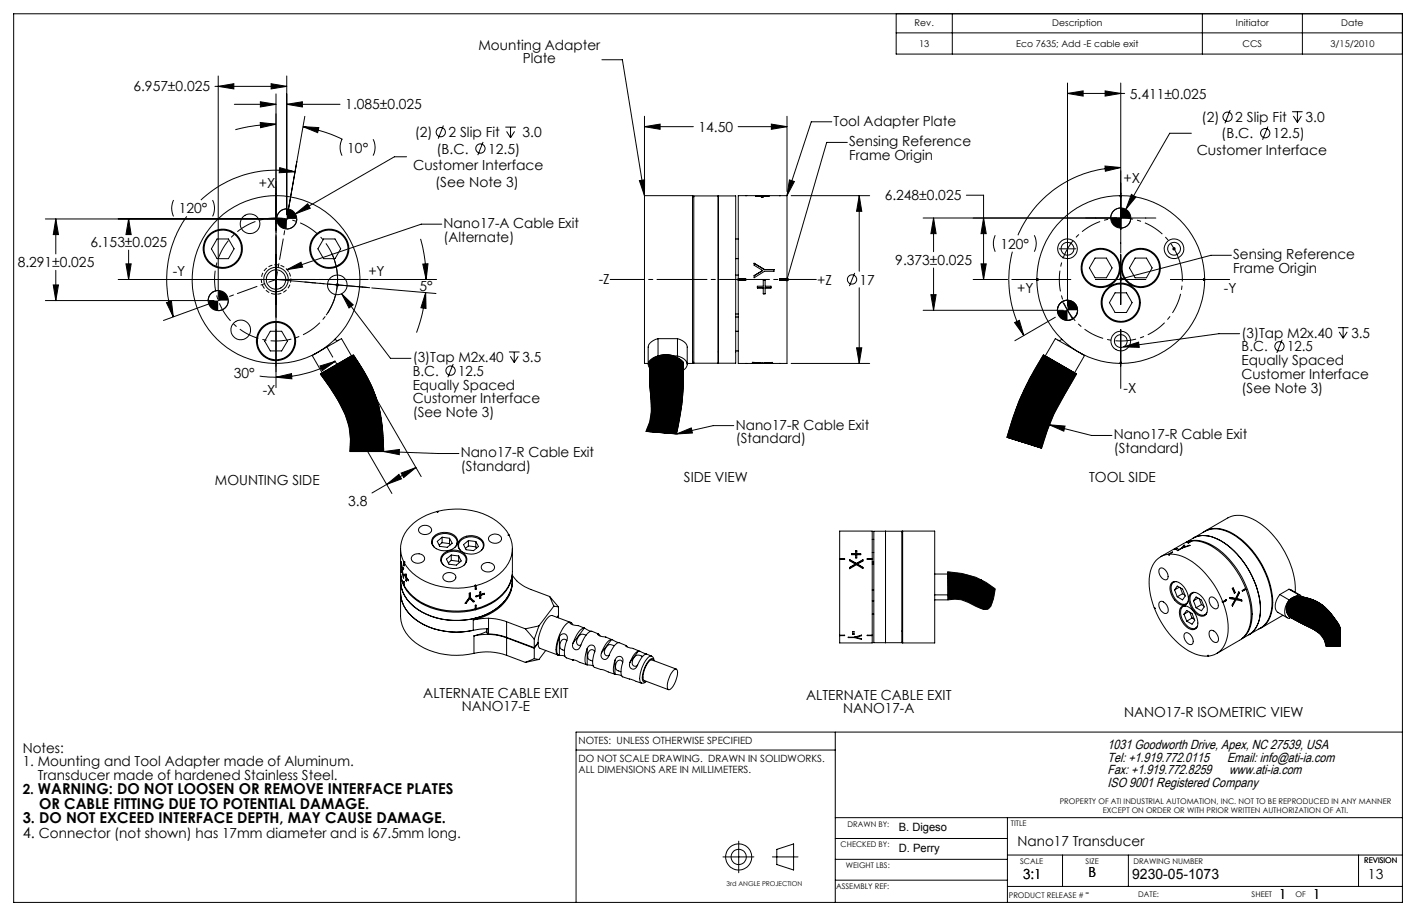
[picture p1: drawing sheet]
<svg xmlns="http://www.w3.org/2000/svg" width="432mm" height="279mm" viewBox="0 0 432 279" stroke-linecap="round" stroke-linejoin="round" font-family="sans-serif">
<defs><g id="words">
<g font-size="4.6">
<text x="6.9" y="250.9">3. DO NOT EXCEED INTERFACE DEPTH, MAY CAUSE DAMAGE.</text>
<text x="11.9" y="246.5">OR CABLE FITTING DUE TO POTENTIAL DAMAGE.</text>
<text x="6.9" y="255.3">4. Connector (not shown) has 17mm diameter and is 67.5mm long.</text>
</g>
<text font-size="4.4" x="345" y="267.8">9230-05-1073</text>
<g font-size="4.2">
<text x="145.8" y="15.1">Mounting Adapter</text>
<text x="159.3" y="19.3">Plate</text>
<text x="40.7" y="27.9">6.957±0.025</text>
<text x="105.2" y="33.3">1.085±0.025</text>
<text x="344.3" y="30">5.411±0.025</text>
<text x="126.4" y="41.8">(2)</text>
<text x="136.7" y="41.8">2 Slip Fit</text>
<text x="159.3" y="41.8">3.0</text>
<text x="212.9" y="40.2">14.50</text>
<text x="254" y="38.3">Tool Adapter Plate</text>
<text x="366.2" y="37.1">(2)</text>
<text x="376.4" y="37.1">2 Slip Fit</text>
<text x="397.8" y="37.1">3.0</text>
<text x="105.8" y="46.5">10°</text>
<text x="133" y="46.8">(B.C.</text>
<text x="148.7" y="46.8">12.5)</text>
<text x="258.8" y="44.6">Sensing Reference</text>
<text x="364.7" y="47.1">Customer Interface</text>
<text x="372.2" y="42.1">(B.C.</text>
<text x="387.9" y="42.1">12.5)</text>
<text x="125.9" y="51.8">Customer Interface</text>
<text x="258.8" y="48.8">Frame Origin</text>
<text x="78.9" y="57.1">+X</text>
<text x="132.6" y="56.8">(See Note 3)</text>
<text x="342.4" y="55.8">+X</text>
<text x="54.5" y="65">120°</text>
<text x="269.6" y="61.1">6.248±0.025</text>
<text x="135.2" y="69.5">Nano17-A Cable Exit</text>
<text x="27.6" y="75.2">6.153±0.025</text>
<text x="135.2" y="73.6">(Alternate)</text>
<text x="304.9" y="75.7">120°</text>
<text x="5.4" y="81.4">8.291±0.025</text>
<text x="272.8" y="80.7">9.373±0.025</text>
<text x="375.8" y="79">Sensing Reference</text>
<text x="375.8" y="83.2">Frame Origin</text>
<text x="52.6" y="84.2">-Y</text>
<text x="112.2" y="84.2">+Y</text>
<text x="127.8" y="88.7">5°</text>
<text x="182.4" y="86.6">-Z</text>
<text x="249" y="87">+Z</text>
<text x="261.9" y="86.7">17</text>
<text x="310" y="89.3">+Y</text>
<text x="372.9" y="89.3">-Y</text>
<text x="378.3" y="102.9">(3)Tap M2x.40</text>
<text x="378.4" y="107.1">B.C.</text>
<text x="392.2" y="107.1">12.5</text>
<text x="411.8" y="102.9">3.5</text>
<text x="125.8" y="110.3">(3)Tap M2x.40</text>
<text x="159.2" y="110.3">3.5</text>
<text x="378.4" y="111.3">Equally Spaced</text>
<text x="71.2" y="115.2">30°</text>
<text x="125.8" y="118.7">Equally Spaced</text>
<text x="125.8" y="114.5">B.C.</text>
<text x="139.6" y="114.5">12.5</text>
<text x="342.4" y="119.6">-X</text>
<text x="378.4" y="115.4">Customer Interface</text>
<text x="378.4" y="119.6">(See Note 3)</text>
<text x="80.1" y="120.3">-X</text>
<text x="125.8" y="122.9">Customer Interface</text>
<text x="125.8" y="127">(See Note 3)</text>
<text x="224.2" y="130.9">Nano17-R Cable Exit</text>
<text x="224.2" y="135.1">(Standard)</text>
<text x="339.4" y="133.8">Nano17-R Cable Exit</text>
<text x="339.4" y="138">(Standard)</text>
<text x="140.4" y="139.3">Nano17-R Cable Exit</text>
<text x="140.4" y="143.5">(Standard)</text>
<text x="65.5" y="147.8">MOUNTING SIDE</text>
<text x="208.4" y="147">SIDE VIEW</text>
<text x="331.9" y="147">TOOL SIDE</text>
<text x="106.1" y="154.3">3.8</text>
<text x="129" y="212.6">ALTERNATE CABLE EXIT</text>
<text x="245.6" y="213.2">ALTERNATE CABLE EXIT</text>
<text x="140.7" y="216.7">NANO17-E</text>
<text x="256.9" y="217.4">NANO17-A</text>
<text x="342.6" y="218.3">NANO17-R ISOMETRIC VIEW</text>
<text x="6.9" y="229.3">Notes:</text>
<text x="6.9" y="233.5">1. Mounting and Tool Adapter made of Aluminum.</text>
<text x="11.5" y="237.7">Transducer made of hardened Stainless Steel.</text>
<text x="6.9" y="242">2. WARNING: DO NOT LOOSEN OR REMOVE INTERFACE PLATES</text>
<text x="310.1" y="257.7">Nano17 Transducer</text>
<text x="311.8" y="267.7">3:1</text>
<text x="331.7" y="267.3">B</text>
<text x="416.9" y="267.8">13</text>
<text x="389.8" y="273.8">1</text>
<text x="400.2" y="273.8">1</text>
</g>
<g font-size="4">
<text x="337.5" y="228.2">1031 Goodworth Drive, Apex, NC 27539, USA</text>
<text x="337.5" y="232.1">Tel: +1.919.772.0115</text>
<text x="373.9" y="232.1">Email: info@ati-ia.com</text>
<text x="337.5" y="235.9">Fax: +1.919.772.8259</text>
<text x="337.5" y="239.8">ISO 9001 Registered Company</text>
<text x="374.6" y="235.9">www.ati-ia.com</text>
</g>
<g font-size="3.5">
<text x="273.9" y="253.1">B. Digeso</text>
<text x="273.9" y="259.6">D. Perry</text>
<text x="330.8" y="273.1">-</text>
</g>
<g font-size="3">
<text x="176.3" y="226.6">NOTES: UNLESS OTHERWISE SPECIFIED</text>
<text x="176.3" y="232.2">DO NOT SCALE DRAWING. DRAWN IN SOLIDWORKS.</text>
<text x="176.3" y="235.4">ALL DIMENSIONS ARE IN MILLIMETERS.</text>
</g>
<g font-size="2.8">
<text x="278.7" y="7.9">Rev.</text>
<text x="320.7" y="7.9">Description</text>
<text x="376.6" y="7.9">Initiator</text>
<text x="408.7" y="7.9">Date</text>
<text x="280.1" y="14.3">13</text>
<text x="309.7" y="14.3">Eco 7635; Add -E cable exit</text>
<text x="378.7" y="14.3">CCS</text>
<text x="405.4" y="14.3">3/15/2010</text>
</g>
<g font-size="2.4">
<text x="322.9" y="245.1">PROPERTY OF ATI INDUSTRIAL AUTOMATION, INC. NOT TO BE REPRODUCED IN ANY MANNER</text>
<text x="258.3" y="251.9">DRAWN BY:</text>
<text x="308.1" y="251.7">TITLE</text>
<text x="336.1" y="247.8">EXCEPT ON ORDER OR WITH PRIOR WRITTEN AUTHORIZATION OF ATI.</text>
<text x="256.2" y="258.1">CHECKED BY:</text>
<text x="310.9" y="263.1">SCALE</text>
<text x="330.8" y="263.1">SIZE</text>
<text x="345.4" y="263.1">DRAWING NUMBER</text>
<text x="415.7" y="263.1">REVISION</text>
<text x="257.8" y="264.6">WEIGHT LBS:</text>
<text x="254.8" y="270.8">ASSEMBLY REF:</text>
<text x="307.4" y="273.5">PRODUCT RELEASE #</text>
<text x="346.8" y="273.4">DATE:</text>
<text x="381.4" y="273.4">SHEET</text>
<text x="394.8" y="273.4">OF</text>
</g>
<text font-size="2" x="221.4" y="269.9">3rd ANGLE PROJECTION</text>
</g></defs>
<g fill="none" stroke="#000" stroke-width=".3">
<path d="M4.2 4.2h423.2v270.8h-423.2zM183.4 18.2h6.3l6.7 41.4M273.1 4.2v12.3h154.3M273.1 10h154.3M290.2 4.2v12.3M366.4 4.2v12.3M396.9 4.2v12.3M65.5 26.3h21.9M66.5 26.3l4.8-.8v1.6zM66.5 23.1v67.2M71.4 31.8h12.7M79.3 37.3l4.8 .6-4.7 1z"/>
<path d="M79.3 31l4.8 .8-4.8 .8zM82.6 25.5l4.8 .8-4.8 .8zM84.1 37.9l-6.2 .4-6.2 1.2M84.1 28.6v89.5M87.4 31.8l4.7-.8v1.6zM87.4 23.1v42.3M87.4 31.8h16.2M92.3 38.6l4.9 .3-.4 1.5zM92.3 38.6l6.7 1.7 5.4 2.1M92.9 35.5l-5.3 30M135.1 38.2l-1.6 4.1M154 38.7h3.2"/>
<path d="M155.6 38.7v3.3M196.4 38.6l4.8-.8v1.6zM196.4 35.4v22.9M196.4 38.6h14.9M224.9 38.6h14.9M235.1 37.8l4.7 .8-4.7 .8zM239.8 35.4v22.9M253.5 37.1h-6.3l-7.4 22.5M325.3 28.5l4.8-.8v1.6zM325.3 25.3v68M325.3 28.5h17.4M336.8 27.7l4.7 .8-4.7 .8z"/>
<path d="M341.5 25.3v51.8M374.9 33.5l-1.6 4.1M386.4 38.6l-1.7 4M393.7 34h3.2M394.1 35.3l1.3 2M395.4 34v3.3M396.6 35.3l-1.2 2M85.2 51.1l4.7 1.3-4.8 .2zM89.9 52.4a33.2 33.2 0 0 0-28.7 8.6M104.2 42.4l-.6 2 .2 1.7 .4 1.3M113.7 42.4l.6 2.4-.2 1.7-.4 .9M123.9 47.8h-3.7l-30.2 17.4"/>
<path d="M147.2 43.3l-1.6 4M154.4 40l1.2 2M156.8 40l-1.2 2M194.8 55l1.6-.2v4.8zM196.4 59.6v51.1h1.1M196.4 59.6h14.6M211 59.6v51.1M211 59.6l.4 .4M211.4 59.7h12.8v51h-12.8zM218.9 59.7v51zM227.3 59.6h.1M230.2 59.7v.1"/>
<path d="M230.2 59.7h1.8M232 59.6v.1M232 59.8v.2h.6v-.2M232 59.7v.1M232.6 59.6v.1M232.6 59.7h1.8M232.6 59.7v.1M234.4 59.7v.1M237.5 59.6h.1M239.8 59.6h-14.8v25.4M239.8 59.6v25.4M240.6 54.8l1.5 .5-2.3 4.3z"/>
<path d="M241.1 59.6h23.9M258.2 43.4h-6.3l-12.1 41.8M261.8 59.6l.8 4.8h-1.6zM261.8 59.6v23.1M294.5 59.5h5.2v25.7M336.7 50.6l4.8 .4-4.7 1.2zM341.3 59.6v.4h.4v-.4M341.3 59.6a25.6 25.6 0 0 0-25.4 25.4M341.3 59.6h.4M341.5 51a34.2 34.2 0 0 0-31.3 20.7M341.7 59.6a25.5 25.5 0 0 1 25.4 25.4M344.8 59.2l1.3 .8-3 3.8z"/>
<path d="M363 40.6h-6.6l-13.3 23.2M13.8 66.7h72.3M17 66.7l.8 4.8h-1.6zM17 66.7v10.7M39.2 66.7l.8 4.8h-1.6zM39.2 66.7v4.5M39.2 76.2v9M52.9 61l-.6 2.3 .2 1.7 .4 .9M56.9 65.9a33.4 33.4 0 0 0-4.1 30.7M64.8 61l.6 2.3-.2 1.7-.4 .9M66.1 72.8h3.5l1.7 3-1.7 3h-3.5l-1.7-3zM87.4 63.6a3.1 3.1 0 0 0-3.1 3.1"/>
<path d="M90 65.2l3.8-3.1 .7 1.4zM90.5 66.7a3.1 3.1 0 0 1-3.1 3.1M98.6 72.8h3.5l1.7 3-1.7 3h-3.5l-1.7-3zM101 77.1a18.8 18.8 0 0 1 1.8 9.7M128.2 72.8l1.3 6.6 .4 5.8M134.6 68.3h-6.2l-40.9 13.9M224.2 78.8h.8M224.2 72.8h.8M281.3 66.4h70.9M284.5 66.4l.8 4.8h-1.6zM284.5 66.4v10.3M299.7 66.4l.8 4.8h-1.6z"/>
<path d="M303.3 71.7l-.6 2 .1 1.7 .5 1.3M308.5 76.7a33.9 33.9 0 0 0 3.5 25.5M315.2 71.7l.6 2.3-.2 1.7-.4 1M322.8 75.8h5M333.7 78.6h3.4l1.8 3-1.8 3h-3.4l-1.7-3zM341.5 77.5v15.3M341.5 63.4a3.1 3.1 0 0 0-3 3M344.6 66.4a3.1 3.1 0 0 1-3.1 3.1M345.9 78.6h3.5l1.7 3-1.7 3h-3.5l-1.7-3zM357.3 75.8h.9M357.4 75.5l.7 .7M357.8 75.3v1"/>
<path d="M358.1 75.5l-.7 .7M375.2 77.8h-6.2l-27.4 7.2M13.8 91.6h51.4M16.2 86.8h1.6l-.8 4.8zM17 82.4v9.2M36 85.2h76.2M38.4 80.4h1.6l-.8 4.8zM50.7 92.2l1.5-.4 .6 4.8zM65.3 92l-15.5 5.6M66.5 88.5a3.1 3.1 0 0 0-3.1 3.1M69.6 91.6a3.1 3.1 0 0 1-3.1 3.1M87.5 82.2l4.2-2.3 .5 1.5z"/>
<path d="M92.9 85.9l9.9 .9M102.3 86.8h1M102.4 86.5l.8 .7M102.8 86.3v1M102.8 86.8a18.7 18.7 0 0 1-3.4 9.2M102.8 86.8l9.9 .9M103.2 86.5l-.8 .7M104.1 89.6l14.9 19.6h6.2M104.1 89.6l3.5 3.3-1.2 .9zM112.7 85.2h20.3M113.3 87.7l19.6 1.7M128.8 80.5l1.6-.1-.5 4.8z"/>
<path d="M129.7 89.1l.1 4.9-1.5-.2zM129.7 89.1l-1.1 6.7-1.7 5.6M224.2 96.6h.8M224.2 95.7h.8M224.2 83.8h.8M225 85.4v25.3h4.3M225 85h2.3v.4h-2.3M225 85h.1M225 85.4h.1M225 85v.4M230.8 87.7h1.8M232.4 82.4h.1"/>
<path d="M232.6 87.7v1.8h.6v-1.8M232.6 87.7h-1.8v-.5h1.8v-1.8h.6v1.8h1.8v.5h-1.8M232.6 89.5h.6M233 82.1h2.9v.6h-2.9l-3.2 1.9v-.6l2.6-1.6M233 82.1l-3.2-1.9v.6l2.6 1.6M233 82.1v.1M235 87.7h-1.8M239.3 85.2h1M239.5 84.8l.7 .7M239.8 84.7v1M239.8 85.4v25.3h-4.4M239.8 85h-2.3v.4h2.3"/>
<path d="M239.8 85h.1M239.8 85.4h.1M239.8 85v.4M240.2 84.8l-.7 .7M260.5 83.1l-1.7 4.1M261.8 87.7v23M281.3 94.5h42.7M283.7 89.8h1.6l-.8 4.7zM284.5 81.7v12.8M296.5 85.2h10.6M298.9 80.4h1.6l-.8 4.8zM308.3 85.2h18"/>
<path d="M309.2 98.3l1.4-.7 1.4 4.6zM315.9 85.4a25.6 25.6 0 0 0 25.4 25.3M315.9 85h.4v.4h-.4M315.9 85v.4M321.6 96.7l-12.4 7.1M323.8 91.9l1.5 2.6M325.3 94.5l-2.6 1.5M325.3 94.5l1.5 2.7M325.3 91.5a3.1 3.1 0 0 0-3.1 3M327.9 93l-2.6 1.5M328.4 94.5a3.1 3.1 0 0 1-3.1 3.1M333.9 85.2h15.2"/>
<path d="M339.8 89.2h3.5l1.7 3-1.7 3h-3.5l-1.7-3zM356.8 85.2h17.9M367.1 85h-.4v.4h.4M367.1 85.4a25.5 25.5 0 0 1-25.4 25.3M367.1 85v.4M407.7 99.8h3.2M409.3 99.8v3.2M79.1 114.6l5 .3M82.4 100.9h3.4l1.8 3-1.8 3h-3.4l-1.8-3zM84.1 114.9l4.7-1.1 .1 1.6zM95.1 108.3l9-5.1 3 5.2-8.9 5.2zM96.1 107.7l-.1 .1"/>
<path d="M97.5 111.5l4.6-1.4-3.9 2.8zM97.6 113.9l10.1-5.8a45.7 45.7 0 0 1 9.2 29.5h-10.3a23 23 0 0 0-3.6-15.6zM98 113.7l-.3 .4M98.5 113.4l-.7 .8M98.8 114.7l20.6 35.7M99 113.1l-1.1 1.2M99.1 113.1l.7-.1 .4 .3M99.5 112.9l-1.6 1.5M100 112.5l-2 2M100.5 112.3l-2.4 2.4M101 112l-2.8 2.8M101.5 111.7l-3.2 3.2"/>
<path d="M102 111.4l-3.6 3.6M102.1 110.1a36.1 36.1 0 0 1-18 4.8M102.1 103.3l.1 .1M102.2 103.4l.3 .3 .7-.1M102.2 103.4l-.3 .1M102.5 111.1l-4 4M103 110.8l-4.4 4.5M103.5 110.5l-4.8 4.9M104 110.2l-5.3 5.3M104.5 110l-5.7 5.6M105 109.7l-6.1 6M105.5 109.4l-6.5 6.5"/>
<path d="M105.9 110l7.2 12.6-.6 .4-5.1 2.9-7.2-12.6M105.9 110l-5.7 3.3M106 109.1l-6.9 6.9M106.2 109l-.3 .3v.7M106.5 108.8l-7.3 7.3M107 108.5l-7.7 7.7M107.5 108.2l-8.1 8.1M107.7 108.2l-8.3 8.3M107.7 109.5l20.6 35.7M107.8 108.3l-8.2 8.3M107.9 108.4l-8.3 8.3M108 108.6l-8.3 8.2"/>
<path d="M108.1 108.7l-8.3 8.3M108.2 108.8l-8.3 8.3M108.2 108.9l-8.2 8.3M108.3 109.1l-8.3 8.2M108.4 109.2l-8.2 8.3M108.5 109.3l-8.3 8.3M108.6 109.5l-8.3 8.2M108.7 109.6l-8.3 8.2M108.8 109.7l-8.3 8.3M108.8 109.8l-8.2 8.3M108.9 110l-8.3 8.2M109 110.1l-8.2 8.2"/>
<path d="M109.1 110.2l-8.3 8.3M109.1 110.3l-8.2 8.3M109.3 110.5l-8.3 8.2M109.3 110.6l-8.2 8.3M109.4 110.7l-8.2 8.3M109.5 110.8l-8.3 8.3M109.6 111l-8.2 8.2M109.6 111.1l-8.2 8.2M109.7 111.2l-8.2 8.3M109.8 111.4l-8.2 8.2M109.9 111.5l-8.2 8.2M110 111.6l-8.3 8.2"/>
<path d="M110.1 111.8l-8.3 8.2M110.1 111.9l-8.2 8.2M110.2 112l-8.2 8.2M110.3 112.1l-8.2 8.3M110.4 112.3l-8.2 8.2M110.5 112.4l-8.3 8.2M110.5 112.5l-8.2 8.3M110.6 112.7l-8.2 8.2M110.7 112.8l-8.2 8.2M110.8 112.9l-8.2 8.2M110.8 113.1l-8.1 8.2M110.9 113.2l-8.2 8.2"/>
<path d="M111 113.3l-8.2 8.2M111.1 113.5l-8.2 8.2M111.2 113.6l-8.3 8.2M111.2 113.7l-8.2 8.3M111.3 113.9l-8.2 8.2M111.4 114l-8.2 8.2M111.5 114.1l-8.2 8.2M111.5 114.3l-8.2 8.2M111.6 114.4l-8.2 8.2M111.7 114.5l-8.2 8.3M111.8 114.7l-8.2 8.2M111.9 114.8l-8.3 8.2"/>
<path d="M111.9 114.9l-8.2 8.3M112 115.1l-8.2 8.2M112.1 115.2l-8.2 8.2M112.1 115.4l-8.2 8.2M112.2 115.5l-8.2 8.2M112.3 115.6l-8.2 8.3M112.4 115.8l-8.3 8.2M112.4 115.9l-8.2 8.2M112.5 116.1l-8.2 8.2M112.6 116.2l-8.2 8.2M112.6 116.3l-8.2 8.3M112.7 116.5l-8.2 8.2"/>
<path d="M112.8 116.6l-8.2 8.2M112.9 116.8l-8.3 8.2M112.9 116.9l-8.2 8.2M113 117.1l-8.3 8.2M113.1 117.2l-8.3 8.2M113.1 117.3l-8.2 8.3M113.2 117.5l-8.2 8.2M113.2 117.6l-8.2 8.3M113.3 117.8l-8.2 8.2M113.4 117.9l-8.3 8.3M113.5 118.1l-8.3 8.2M113.5 118.2l-8.2 8.3"/>
<path d="M113.6 118.4l-8.3 8.2M113.6 118.5l-8.2 8.3M113.7 118.6l-8.3 8.3M113.8 118.8l-8.3 8.3M113.8 119l-8.2 8.2M113.9 119.1l-8.3 8.3M113.9 119.2l-8.2 8.3M114 119.4l-8.3 8.3M114.1 119.6l-8.3 8.2M114.1 119.7l-8.3 8.3M114.2 119.8l-8.3 8.4M138.1 110.9l-1.6 4"/>
<path d="M155.1 107.2h3.2M155.5 108.5l1.2 2M156.7 107.2v3.3M157.9 108.5l-1.2 2M198.6 109.5l-.6 .6M199.2 109.1l-1.2 1.2M199.7 108.8l-1.7 1.7M200.1 108.7l-2.1 2M200.2 112.2a1.4 1.4 0 0 1-.8-1.5 1.4 1.4 0 0 1 1.2-1.1 6.7 6.7 0 0 1 6.7 .6 1.33 1.33 0 0 1-.5 2M200.4 108.5l-2.4 2.4M200.5 108.4l-1.5 .6a2.05 2.05 0 0 0-1.5 2 2.05 2.05 0 0 0 1.5 2l1.2 .5M200.5 103.2l-1.5 .6a2.6 2.6 0 0 0-1.5 2v5.2"/>
<path d="M200.5 108.4h5.9M200.5 103.2v5.2M200.5 103.2h5.9M200.8 108.4l-2.8 2.8M201 108.3l-3 3.1M201.3 108.2l-3.4 3.4M201.6 108.2l-3.7 3.6M201.9 108.1l-4 3.9M202.1 108.1l-4.2 4.2M202.3 108.1l-4.4 4.4M202.6 108.1l-4.7 4.6M202.8 108.1l-4.9 4.8"/>
<path d="M203 108.1l-5.1 5M203.2 108.1l-5.3 5.2M203.4 108.1l-5.5 5.5M203.6 108.1l-5.7 5.7M203.8 108.1l-5.9 5.9M204 108.1l-6.1 6.1M204.2 108.2l-6.3 6.2M204.3 108.2l-6.4 6.4M204.5 108.2l-6.6 6.6M204.7 108.3l-6.8 6.7M204.8 108.3l-6.9 7M205 108.4l-7.1 7"/>
<path d="M205.2 108.4l-7.3 7.2M205.3 108.5l-7.4 7.4M205.5 108.5l-7.6 7.6M205.6 108.6l-7.7 7.7M205.8 108.7l-7.9 7.8M205.9 108.7l-8 8M206.1 108.8l-8.2 8.1M206.2 108.8l-8.2 8.3M206.3 108.9l-8.3 8.4M206.4 108.4l.8 .3a2.42 2.42 0 0 1 2 3 3.9 3.9 0 0 1-2.4 1.8M206.4 103.2l1.5 .6a2.46 2.46 0 0 1 1.5 2v5.2M206.4 103.2v5.2"/>
<path d="M206.5 109l-8.5 8.5M206.6 109.1l-8.6 8.6M206.7 109.1l-8.7 8.8M206.9 109.2l-8.9 8.9M207 109.3l-9 9M207.1 109.4l-9.1 9.1M207.3 109.5l-9.2 9.1M207.4 109.6l-9.3 9.3M207.5 109.7l-9.4 9.3M207.6 109.7l-9.5 9.5M207.7 109.9l-9.5 9.5M207.8 110l-9.6 9.6"/>
<path d="M207.9 110.1l-9.7 9.7M208 110.2l-9.8 9.8M208.1 119.8l-10.9 10.9M208.1 110.3l-9.9 9.9M208.1 119.3l-10.6 10.7M208.1 119.6l-10.8 10.7M208.2 118.6l-10.3 10.4M208.2 118.9l-10.4 10.4M208.2 119.1l-10.6 10.5M208.2 118l-10.1 10.1M208.2 118.2l-10.2 10.2M208.2 118.4l-10.2 10.3"/>
<path d="M208.2 110.4a7.3 7.3 0 0 0-10.2-.4l-.1 6.1 .6 9.3-.5 3.1-1.1 2.9M208.2 110.4l.1 6.1-.4 6.2-1.7 9.5M208.2 110.4l-10 10M208.2 110.6l-9.9 10M208.2 110.8l-9.9 10M208.2 111l-9.9 10M208.2 111.2l-9.9 9.9M208.2 111.4l-9.9 10M208.2 111.6l-9.9 9.9M208.2 111.8l-9.8 9.9M208.2 116.9l-9.8 9.9M208.2 117.1l-9.9 9.9"/>
<path d="M208.2 117.3l-9.9 10M208.2 117.5l-10 10M208.2 117.8l-10 10M208.3 112l-9.9 9.9M208.3 112.3l-9.9 9.8M208.3 112.5l-9.9 9.8M208.3 112.7l-9.9 9.8M208.3 112.9l-9.9 9.8M208.3 113.1l-9.9 9.8M208.3 113.3l-9.8 9.8M208.3 113.5l-9.8 9.8M208.3 113.7l-9.8 9.8"/>
<path d="M208.3 113.9l-9.8 9.8M208.3 114.1l-9.8 9.8M208.3 114.3l-9.8 9.8M208.3 114.5l-9.8 9.9M208.3 114.8l-9.8 9.7M208.3 115l-9.8 9.7M208.3 115.2l-9.8 9.8M208.3 115.4l-9.8 9.8M208.3 115.6l-9.8 9.8M208.3 115.8l-9.8 9.8M208.3 116l-9.8 9.8M208.3 116.2l-9.9 9.9"/>
<path d="M208.3 116.5l-9.9 9.8M208.3 116.7l-9.9 9.8M209.4 110.7h1.6M211.4 110.3l-.4 .4M224.2 106.9h.8M224.2 100.9h.8M227.3 110.7h.1M229.3 110.7h2.6l-2.6-.3 3.1 .2 3-.2-2.5 .3h2.5M229.3 110.7h.1M229.9 110.7h4.9zM235.4 110.7h.1M237.5 110.7h.1"/>
<path d="M241.1 110.7h23.9M261 106h1.6l-.8 4.7zM318 108.2l-.2 .1M318.1 108.2l-.6 .7M318.3 108.3l-1.1 1.1M318.4 108.4l-1.5 1.5M318.5 108.4l-1.9 2M318.7 108.5l-2.4 2.4M318.8 108.6l-2.8 2.8M318.9 108.7l-3.2 3.2M319.1 108.8l-3.7 3.6M319.2 108.8l-4.1 4.1"/>
<path d="M319.3 108.9l-4.5 4.5M319.5 109l-4.9 4.9M319.5 109a.75 .75 0 0 1 .2 1M319.6 109.1l-5.3 5.3M319.7 109.1l-5.7 5.7M319.7 110l-7.2 12.6 5.7 3.3 7.3-12.6M319.7 110l5.8 3.3M319.9 109.2l-6.1 6.1M320 109.3l-6.5 6.4M320.1 109.4l-6.8 6.8M320.3 109.5l-7.2 7.1M320.4 109.5l-7.5 7.6"/>
<path d="M320.5 109.6l-7.8 7.9M320.7 109.7l-8.2 8.2M320.8 109.7l-8.5 8.6M320.9 109.9l-8.8 8.8M321.1 109.9l-9.2 9.2M321.2 110l-9.5 9.5M321.3 110.1l-9.8 9.8M321.5 110.1l-10.1 10.2M321.6 110.2l-10.4 10.4M321.6 103.2l8.9 5.1-3.1 5.3-8.9-5.2zM321.7 110.3l-10.7 10.7M321.9 110.4l-11 11"/>
<path d="M322 110.5l-11.3 11.2M322.1 110.5l-11.5 11.6M322.3 110.6l-11.9 11.8M322.4 110.7l-12.1 12.1M322.5 110.8l-12.4 12.4M322.7 110.8l-12.7 12.7M322.8 110.9l-12.9 13M322.9 111l-13.2 13.2M323.1 111.1l-13.5 13.4M323.2 111.2l-13.7 13.6M323.4 111.2l-14 14M323.5 111.3l-14.2 14.2"/>
<path d="M323.5 103.4l-.4 .3-.7-.1M323.5 103.4l.2 .1M323.5 103.3v.1M323.6 111.4l-14.4 14.4M323.7 111.4l-14.6 14.8M323.9 111.5l-15 15M324 111.6l-15.2 15.2M324.1 111.7l-15.4 15.4M324.3 111.8l-15.7 15.6M324.4 111.8l-15.9 15.9M324.6 111.9l-16.2 16.1M324.6 119.8l-14.4 14.5"/>
<path d="M324.7 112l-16.4 16.3M324.8 112.1l-16.6 16.6M324.9 112.1l-16.8 16.9M324.9 119.3l-14.9 14.9M325.1 112.2l-17.1 17.1M325.2 112.3l-17.3 17.3M325.2 118.8l-15.4 15.4M325.3 112.4l-17.5 17.5M325.5 112.5l-17.7 17.7M325.5 113.3l.3-.3 .7 .1-19.5 19.5M325.5 118.3l-15.8 15.8M325.6 112.5l-17.9 18"/>
<path d="M325.8 112.6l-18.2 18.2M325.8 117.8l-16.3 16.3M325.9 112.7l-18.4 18.4M326 112.8l-18.6 18.6M326.1 117.3l-16.7 16.8M326.1 112.9l-18.8 18.8M326.3 112.9l-19.1 19.1M326.4 116.8l-17.2 17.2M326.4 113l-19.3 19.3M326.7 113.2l-19.7 19.7M326.7 116.3l-17.7 17.6M326.8 113.2l-20 20"/>
<path d="M327 113.3l-20 20M327 115.8l-18.1 18.1M327.1 113.4l-20 19.9M327.2 113.5l-19.9 19.9M327.2 115.3l-18.5 18.5M327.3 113.5l-19.9 20M327.5 113.6l-19.9 19.9M327.5 114.8l-18.9 19M327.6 113.7l-19.8 19.8M327.7 113.8l-19.8 19.8M327.8 114.3l-19.4 19.4M327.9 113.8l-19.8 19.8"/>
<path d="M328 113.9l-19.7 19.8M329.5 107.7l.2 .1M341.3 110.7v-.4h.4v.4M341.3 110.7h.4M341.5 100.4v18M342.4 105.7l4.6-1.5 .2 1.6zM377.8 101.7h-6.3l-29.1 4M390.7 103.5l-1.6 4M408.1 101.1l1.2 1.9M410.5 101.1l-1.2 1.9M114.2 120l-8.3 8.3M114.3 120.2l-8.3 8.3"/>
<path d="M114.3 120.3l-8.3 8.4M114.4 120.5l-8.3 8.3M114.5 120.6l-8.4 8.4M114.5 120.8l-8.3 8.4M114.6 120.9l-8.4 8.4M114.6 121.1l-8.3 8.4M114.7 121.2l-8.4 8.4M114.7 121.4l-8.4 8.4M114.8 121.6l-8.4 8.4M114.8 121.7l-8.4 8.4M114.9 121.9l-8.5 8.4M114.9 122l-8.4 8.5"/>
<path d="M115 122.2l-8.5 8.5M115 122.4l-8.5 8.4M115.1 122.5l-8.5 8.6M115.1 122.7l-8.5 8.5M115.2 122.8l-8.6 8.6M115.2 123l-8.6 8.6M115.3 123.2l-8.6 8.6M115.3 123.3l-8.6 8.7M115.4 123.5l-8.7 8.7M115.4 123.7l-8.7 8.7M115.5 123.8l-8.8 8.8M115.5 124l-8.7 8.8"/>
<path d="M115.5 124.2l-8.7 8.8M115.6 124.4l-8.8 8.8M115.6 124.5l-8.8 8.8M115.6 124.7l-8.8 8.9M115.7 124.8l-8.9 9M115.7 125l-8.9 9M115.8 125.2l-9 9M115.8 125.4l-9 9M115.9 125.6l-9.1 9M115.9 125.7l-9.1 9.1M115.9 125.9l-9.1 9.1M116 126.1l-9.2 9.2"/>
<path d="M116 126.3l-9.2 9.2M116 126.4l-9.2 9.3M116.1 126.6l-9.4 9.3M116.1 126.8l-9.4 9.3M116.1 127l-9.4 9.4M116.1 127.1l-9.4 9.5M116.2 127.3l-9.5 9.5M116.2 127.5l-9.5 9.6M116.2 127.7l-9.6 9.6M116.2 127.9l-9.6 9.6M116.3 128.1l-9.5 9.5M116.3 128.2l-9.3 9.4"/>
<path d="M116.3 128.4l-9.1 9.2M116.3 128.6l-8.9 9M116.4 128.8l-8.8 8.8M116.4 129l-8.6 8.6M116.4 129.2l-8.4 8.4M116.5 129.4l-8.3 8.2M116.5 129.6l-8.1 8M116.5 129.8l-7.8 7.8M116.5 129.9l-7.6 7.7M116.5 130.1l-7.4 7.5M116.5 130.3l-7.2 7.3M116.6 130.5l-7.1 7.1"/>
<path d="M116.6 130.7l-6.9 6.9M116.6 130.9l-6.7 6.7M116.6 131.1l-6.5 6.5M116.6 131.3l-6.3 6.3M116.6 131.5l-6 6.1M116.7 131.7l-5.9 5.9M116.7 131.9l-5.7 5.7M116.7 132.1l-5.5 5.5M116.7 132.3l-5.3 5.3M116.7 132.5l-5.1 5.1M116.7 132.7l-4.9 4.9M116.7 132.9l-4.7 4.7"/>
<path d="M116.7 133.1l-4.5 4.5M116.8 133.3l-4.4 4.3M116.8 133.5l-4.2 4.1M116.8 133.7l-3.9 3.9M116.8 133.9l-3.7 3.7M116.8 134.1l-3.5 3.5M116.8 134.3l-3.3 3.3M116.8 134.5l-3.1 3.1M116.8 134.7l-2.9 2.9M116.8 134.9l-2.7 2.7M116.8 135.1l-2.5 2.5M116.8 135.3l-2.3 2.3"/>
<path d="M116.9 135.5l-2.1 2.1M116.9 135.7l-1.9 1.9M116.9 135.9l-1.7 1.7M116.9 136.1l-1.5 1.5M116.9 136.3l-1.3 1.3M116.9 136.5l-1.1 1.1M116.9 136.7l-.9 .9M116.9 136.9l-.7 .7M116.9 137.1l-.4 .5M116.9 137.3l-.2 .3M116.9 137.6l4.8-.7v1.6zM116.9 137.6l16.7 .6h6.2"/>
<path d="M116.9 137.5v.1M196.9 131.4l9.3 .8M200.2 124.2v-12.5a3.2 3.2 0 0 1 3.8-1.6l1.9 .5 .7 .6 .2 .5v12.5M200.5 123.5a5 5 0 0 1 6.1 .2 1.38 1.38 0 0 1-1.2 1.9 4.7 4.7 0 0 1-5.2-1v-.7zM200.8 123.5a4.5 4.5 0 0 1 5.5 .2 1.29 1.29 0 0 1-1.3 1.8 4.2 4.2 0 0 1-4.4-.9v-.7zM201.2 123.4a4.3 4.3 0 0 1 4.8 .3l.1 .2a2.3 2.3 0 0 1-2.9 1.3l-1.2-.2-.8-.5-.3-.6zM206.1 131.9l-.3 .3M206.1 132l-.1 .2M206.2 132.2l4.4-1.8 .4 1.5zM206.3 131.4l-.7 .8M206.4 131.2l-1 1M206.5 130.9l-1.3 1.3"/>
<path d="M206.5 130.6l-1.5 1.5M206.6 130.4l-1.8 1.7M206.6 130.1l-2 2M206.7 129.8l-2.3 2.3M206.7 129.6l-2.5 2.5M206.8 129.3l-2.8 2.7M206.8 129l-3 3M206.9 128.8l-3.2 3.2M206.9 128.5l-3.5 3.5M207 128.3l-3.7 3.7M207 128l-3.9 4M207.1 127.7l-4.2 4.2"/>
<path d="M207.1 127.5l-4.4 4.4M207.2 127.2l-4.7 4.7M207.2 127l-4.9 4.9M207.3 126.7l-5.2 5.2M207.3 126.5l-5.4 5.4M207.4 126.2l-5.7 5.7M207.4 126l-5.9 5.8M207.4 125.7l-6.1 6.1M207.5 125.5l-6.4 6.3M207.5 125.2l-6.6 6.6M207.5 125l-6.8 6.8M207.6 124.7l-7 7.1"/>
<path d="M207.6 124.5l-7.3 7.3M207.6 124.2l-7.4 7.5M207.7 124l-7.7 7.7M207.7 123.8l-7.9 7.9M207.8 123.5l-8.2 8.2M207.8 123l-8.6 8.7M207.8 123.3l-8.4 8.4M207.8 122.8l-8.8 8.8M207.9 122.6l-9.1 9M207.9 122.1l-9.5 9.5M207.9 122.3l-9.3 9.3M207.9 121.8l-9.7 9.8"/>
<path d="M208 121.4l-10.2 10.2M208 121.6l-10 10M208 121.1l-10.4 10.4M208 120.7l-10.8 10.8M208 120.9l-10.6 10.6M208.1 120.2l-11.2 11.2M208.1 120.5l-11.1 11M208.1 120l-11.1 11.1M223.6 129.7h-6.3l-11.1 2.5M306.8 133.2a84.7 84.7 0 0 1 11.2-25.1l10 5.8-6.9 12.3-2 5.1-1.7 5.3M306.8 133.2l10.6 3.4M317.4 136.5v.1"/>
<path d="M317.5 136.2l-.3 .3M317.6 135.9l-.6 .6M317.7 135.6l-.8 .8M317.8 135.3l-1.1 1M317.9 135l-1.3 1.3M318 134.7l-1.6 1.5M318.1 134.4l-1.8 1.8M318.1 134.1l-2 2.1M318.2 133.8l-2.3 2.3M318.3 133.5l-2.5 2.6M318.5 133.2l-2.9 2.8M318.6 132.9l-3.1 3.1"/>
<path d="M318.7 132.5l-3.4 3.4M318.8 132.2l-3.7 3.7M318.9 131.9l-3.9 3.9M319 131.6l-4.2 4.1M319.1 131.3l-4.5 4.4M319.2 131l-4.7 4.6M319.3 130.6l-5 5M319.4 130.3l-5.2 5.2M319.5 130l-5.5 5.5M319.7 129.6l-5.9 5.9M319.8 129.4l12.8 3.3h6.2M319.8 129.4l4.8 .4-.4 1.6z"/>
<path d="M319.8 129.3l-6.1 6.1M319.9 129l-6.4 6.4M320 128.9l-.1 .1M320.1 128.6l-6.7 6.7M320.3 128.2l-7.1 7.1M320.4 127.8l-7.3 7.4M320.6 127.5l-7.7 7.6M320.7 127.1l-8 8M320.9 126.7l-8.3 8.3M321.1 126.3l-8.7 8.7M321.3 125.9l-9.1 9M321.5 125.5l-9.4 9.4"/>
<path d="M321.7 125.1l-9.8 9.7M321.9 124.6l-10.2 10.2M322.2 124.2l-10.6 10.6M322.4 123.7l-11 11M322.7 123.3l-11.4 11.4M322.9 122.8l-11.8 11.8M323.2 122.3l-12.2 12.2M323.5 121.8l-12.7 12.7M323.8 121.3l-13.1 13.1M324.1 120.8l-13.6 13.6M324.3 120.3l-14 14M117.8 147.6l3.8-3.1 .7 1.4z"/>
<path d="M117.8 147.6l-4.5 2.6M122.2 144.1l4.6-1.6-3.8 3zM126.8 142.5l-9 5.1M133.4 155.8a21.7 21.7 0 0 1 19.1 3.9l1.9 2.1 .7 1.1M133.4 155.8l.1 .2a13.6 13.6 0 0 0-11.2 9 8.5 8.5 0 0 0 .7 6.2M133.4 155.8v.2M122.1 177v10.6a11.3 11.3 0 0 0 7.2 9.9 23.3 23.3 0 0 0 15.1 1.6M122.1 167.1v7.1a8.5 8.5 0 0 0 .9 4M122.1 176.1a10.9 10.9 0 0 0 6.5 10.4 22.4 22.4 0 0 0 23.7-1.8 9.9 9.9 0 0 0 3.8-8.6M122.1 175.1a11.2 11.2 0 0 0 6.3 11.3 22.3 22.3 0 0 0 23.6-1.6 10.5 10.5 0 0 0 4.1-9.7M122.2 175.5a12.7 12.7 0 0 0 9.1 9.7 21.7 21.7 0 0 0 21.8-3.9 9.9 9.9 0 0 0 2.9-5.8M122.5 173.6l-.2 .5"/>
<path d="M122.5 173.6l.3-.1-.2 .5M122.5 174.1h-.2M122.6 173.5l.3-.5 .1 .3-.4 .5 .4 2.3-.4-2.1M122.6 173.5l-.3-2.3 .2 2.4M122.6 174l-.3 .4v-.3M123 173.2l-.4 .3M123 178.2v-1.1l.1 1.3a16.7 16.7 0 0 0 13 7.6 24.6 24.6 0 0 0 8.7-.5v-1.1h.3v1.1M123 171.2v1.1M123 172.3h.1M123 178.2h.1M123.1 171.3v1.1l-.1-.1M123.1 171.3a16.7 16.7 0 0 0 13 7.7 22.5 22.5 0 0 0 8.7-.5"/>
<path d="M123.2 175.2v-.3l.5 .8M123.2 175.2l.5 .8M123.3 171.1l.1 .2h-.3M123.3 171.1v.2M123.3 171.1l-.3 .1M123.3 175.2h-.1M123.7 175.7v-.8l.2 1.1 .5 1-.5-.8M123.7 176v.8M123.8 175.7l.1 .1M123.9 176.2v.9l-.2-.3M123.9 175.7h-.2M123.9 175.9l-.2 .1"/>
<path d="M123.9 176.8h-.2M123.9 176v.2M124 176.1l-.1 .1M125.6 169.4a2.36 2.36 0 0 1 3.8 .5 2.03 2.03 0 0 1-3.2 1.4 1.24 1.24 0 0 1-.6-1.9zM127.9 160.7a2.11 2.11 0 0 1 3.6 1 2.17 2.17 0 0 1-2.1 1.2 2.17 2.17 0 0 1-1.9-1.5zM131.7 165.2v.7M132.3 163.3a4.8 4.8 0 0 1 7 .8 2.92 2.92 0 0 1-3.1 3.7 3.7 3.7 0 0 1-4.7-2.8l.4-1.2zM132.4 166.8a2.3 2.3 0 0 1 1.2-3.9 4.3 4.3 0 0 1 5.7 2l-.2 1.1-.5 .8M134.5 170.6v.7M134.7 163.7l-1.5 1.3 .8 1.5 2.3 .3 1.5-1.3-.8-1.5M134.7 165.3l2.3 .3M134.7 163.7l2.3 .3"/>
<path d="M134.7 165.3l-.9 .8M134.7 163.7v1.6M135.1 172.2a2.36 2.36 0 0 1 1.5-4 4.3 4.3 0 0 1 5.3 1.7 1.98 1.98 0 0 1-.5 2.3M135.3 168.6a4.7 4.7 0 0 1 6.8 1.1 2.78 2.78 0 0 1-2.6 3.4 4.3 4.3 0 0 1-5.2-2.2 2.3 2.3 0 0 1 1-2.3zM135.3 175a2.29 2.29 0 0 1 3.6 .7 2.11 2.11 0 0 1-1.5 1.6 2.11 2.11 0 0 1-2.1-.7 1.11 1.11 0 0 1 0-1.6zM137 165.6l.2 .4M137 164v1.6M137.5 170.7l-.9 .8M137.5 169.1l-1.5 1.3 .8 1.5 2.3 .3 1.4-1.3-.7-1.5M137.5 169.1l2.3 .3M137.5 170.7l2.3 .3M137.5 169.1v1.6"/>
<path d="M139.3 165.2v.7M139.7 166.2v.7M139.8 171l.2 .4M139.8 169.4v1.6M140.2 164.5a4.6 4.6 0 0 1 7.2 1 3.3 3.3 0 0 1-3.8 3.3 3.4 3.4 0 0 1-4-3.2zM140.4 167.7a2.22 2.22 0 0 1 1-3.7 4.4 4.4 0 0 1 5.8 1.6 1.96 1.96 0 0 1-.6 2.1M142.1 170.6v.7M142.7 164.7l-1.4 1.2 .7 1.6 2.3 .3 1.5-1.3-.8-1.5M142.7 164.7l2.3 .3M142.7 166.3l-.9 .8M142.7 166.3l2.3 .3M142.7 164.7v1.6"/>
<path d="M144.8 178.5v1.1l.3-.1M145 178.3h-.3l.1 .2M145 179.4h-.2M145 178.3v1.1M145 178.3l.1 .1M145 179.4l.1 .1M145 166.6l.2 .4M145 165v1.6M145.1 178.4v1.1M146.9 172.1a2.22 2.22 0 0 1 3.8 .9 2.2 2.2 0 0 1-2 1.3 2.2 2.2 0 0 1-2.1-1.4zM147.3 166.2v.7M149.2 163.3a2.29 2.29 0 0 1 3.6 .7 2.09 2.09 0 0 1-1.5 1.6 2.09 2.09 0 0 1-2.1-.7 1.07 1.07 0 0 1 0-1.6z"/>
<path d="M155.1 162.9l-.3 .1 .4 .1a9.4 9.4 0 0 1-3 11.8 18.5 18.5 0 0 1-7.1 3.5M155.1 162.9v.2M156.1 175.2l.2 .3a11 11 0 0 0 5.4 4.1l5.8 2.2M156.1 177a10.5 10.5 0 0 1-5.8 9.4 19.1 19.1 0 0 1-6.1 2.5M156.1 167.1v7.1a11.7 11.7 0 0 1-7.9 10.1l-3.1 1.2M255.9 170.2v-8.4h9.9v8.4M255.9 170.2h1.5v.2h-1.5M255.9 170.4v23.1M255.9 170.4h.1M255.9 170.4h1.5M255.9 170.2v.2M258.9 170.6l2.1 1.2"/>
<path d="M260.6 171.9l-1.7 1v.4l2.1-1.3 2 1.2v-.3l-1.7-1M260.6 171.9l-1.7 1.1M260.7 168.7h-1.2v.3h1.2v1h.4v-1h1.2v-.3h-1.2M260.7 168.7v-.9h.4v.9M260.7 168.7l-1.2 .2M260.7 168h.4M261 171.7l-2.1-1.2v.4l1.7 1M261 171.7l2-1.2v.4l-1.7 1M261 171.7v.1M261.1 168.7l1.2 .2M261.3 171.9l1.7 1M263 170.7l-2 1.1"/>
<path d="M264.3 170.4h1.5M265.8 170.2h-1.5v.2h1.5M265.8 170.4v23.1M265.8 170.4h.1M265.8 164.4h.5M265.8 168.3h.5M265.8 171.2h.5M265.8 170.2v.2M265.8 171.8h.5M265.8 179.8h.5M266.3 161.9h8.5v33.9h-8.5zM269.8 161.9v33.9z"/>
<path d="M275.1 161.8v34.1M275.1 161.8h9.7v34.1h-9.7M275.1 161.8l-.3 .3M284.8 174.9h4.1v6.4M288.7 174.2a23 23 0 0 1 14.6 5.2l-.5 3-.9 2.3-.9 .9-1.3 .1-6.8-3-2-.1-2 .2zM288.9 176.1l.4 .5h9.7v4.4h-9.6l-.5 .6M353.5 173.2a2.1 2.1 0 0 1 2.4 2.1 1.03 1.03 0 0 1-.5 1.4 1.03 1.03 0 0 1-1.4-.6 2.23 2.23 0 0 1-.5-2.9zM356.1 168.9a6.6 6.6 0 0 0-5.8 6.2 20.4 20.4 0 0 0 1.4 10.1h.2l-.1 .2M356.1 168.9l.1 .2M356.3 168.8a13.9 13.9 0 0 1 10 4.9 28.2 28.2 0 0 1 6.3 9.6M356.3 168.8l-.1 .3M356.3 169l-.1 .1"/>
<path d="M357.2 168.2l-.9 .6M357.2 177.4a2.8 2.8 0 0 1 3.6 1.4 4.4 4.4 0 0 1 .7 5.3 2.8 2.8 0 0 1-3.6-1.3 4.2 4.2 0 0 1-.7-5.4zM357.2 168.2l-1.1 .7M357.2 168.2v.1M357.7 167.5l1.2-.4zM357.9 179.7l.8-1.1 1.7 .9 .8 2.1-.8 1.2-1.7-1M357.9 179.7l.8 2.1M358 167.3v.1M358 177.2l-.4 .2M358.5 177.2a1.76 1.76 0 0 0-1.6 2.5 5.1 5.1 0 0 0 4 4.4l.7-.2 .4-.6M359.3 178.9l-1.4 .8M359.7 179.1l.7 1.8"/>
<path d="M360.1 167v.1M360.5 166.8l-.1 .2M360.8 166.2l.2-.1-.5 .7M360.8 166.2l-.7 .8M360.8 166.2l.1 .2M361.5 165.2a9.3 9.3 0 0 1 9.1 1.7 26.2 26.2 0 0 1 10.9 21.3 8.2 8.2 0 0 1-3 6.4M362.4 166.2h.3l-4 1.5 1.4-.7M362.4 166.2l-1.9 .6M362.4 166.2v.1M363.1 164.8l-2.4 .8-7 4M363.1 164.8l-.9 .6a5 5 0 0 1 5 .1 24.3 24.3 0 0 1 12.4 13.8l-1.1 .6 .1 .2M363.1 164.8v.1"/>
<path d="M363.6 164a8.3 8.3 0 0 1 8.5 .8 26.1 26.1 0 0 1 12 21.9 8.1 8.1 0 0 1-3.5 6.7M363.6 164a8.4 8.4 0 0 1 8.5 .8 26.3 26.3 0 0 1 12 21.9 8.1 8.1 0 0 1-3.5 6.7M363.6 164l3.5-2.1a8.4 8.4 0 0 1 8.5 .9 26.1 26.1 0 0 1 12 21.9 8.1 8.1 0 0 1-3.5 6.6l-3.5 2.1M363.6 164l-2.2 1.2M366.6 162.2a7.6 7.6 0 0 1 8.2-.1 26 26 0 0 1 13 22.5 7.4 7.4 0 0 1-4.2 7M367.3 161.8l6.9-4a8.5 8.5 0 0 1 8.5 .8 26.3 26.3 0 0 1 12 21.9M375.5 179.3l.3-.2 .6 1.5-.3 .1zM375.7 179.2l.6 1.4M379.5 179.4l.1 .1M379.6 179.5l-1 .6M379.6 179.5h.1M379.7 179.5a17.1 17.1 0 0 1 .5 13l-1.1 1.5-1.3 1.1-7.1 4"/>
<path d="M379.7 179.5l-1.1 .6M392.8 179.5l3.4 1.9M392.8 179.5l2.9 1.7M392.8 179.5l-2.8 1.7M122.1 180.6a11.4 11.4 0 0 0 7.1 9.8 23.2 23.2 0 0 0 15 1.7M141.9 183.6h.2M142.1 183.6v.2M143.1 182.2l1 1M143.1 182.2l-1 1.4M143.1 182.2l.1 .2M143.2 182.4l-1.1 1.4M143.2 182.4l1 1"/>
<path d="M143.3 181.9v.2M143.3 182.1l1.3 1.2-.4 .1M143.3 182.1l-.1-1.4-.2 .1v1.3l-1.3 1.7h.4M144.1 183.2l.1 .2M144.2 188.9v3.2M144.4 193.7a17.4 17.4 0 0 1 10 .6M144.4 199.1a17.4 17.4 0 0 1 10 .6M144.4 193.7v5.4M144.5 183.1l-.4 .1M145 185.3h-.2M145 184.4v.9M145 185.3l.1 .2"/>
<path d="M146.2 181.5v.9l.3-.2M146.2 181.5l-.1-.1-1 .2M146.4 182.1l-.2 .1M146.4 180.3l.1 .9M146.4 181.3v.8M146.4 181.3l.1 .1M146.4 182.1l.1 .1M146.5 181.2v-.9l-.3 .1v.9l-1.1 .3v.3l1.1-.4M146.5 181.4v.8M147.5 180.9l-1.1 .4M147.5 180.8v.1M147.5 180.9l.1 .1"/>
<path d="M147.6 181l-1.1 .4M147.6 181v-.2l-1.1 .4M148.3 191.6v1.2l.4 .3M148.3 192.4l-3.9 1.3M148.7 193.1h.2M148.7 191.6v1.5M148.9 188.4l2.1 .2 3.4 .8M148.9 188.4l-4.7 .5M148.9 191.6l-4.7 .5M148.9 193.1l2.1 .2 3.4 .9M148.9 188.4v4.7M154.4 194.2l8.4 3.1"/>
<path d="M154.4 189.4v4.8M154.4 194.3v5.4M154.4 189.4l5.7 2.2M154.4 194.3l8.4 3.2M154.4 199.7l5.7 2.1M160.1 191.6l2.7 3.2M162.8 194.8v2.5M162.8 197.5v3.2M164 195.8l-1.2 1.5M164 195.9l-1.2 1.6M164.2 190.7l-1.4 4.1M164.2 190.7l-4.1 .9"/>
<path d="M166.3 198.2l-2.1 2.7M167.5 181.8l1.3 2.9M167.5 181.8l2.7 3.1M168.8 184.7l-4.6 6M168.8 184.7l1.4 .2M170.1 199.6l.2 .1M170.1 187.6l.1 .1M170.2 184.9v2.6l-.4 .6M170.2 187.7v.5M170.2 187.7l-.3 .4M170.5 194.1a1.27 1.27 0 0 1 1.7-.9 1.27 1.27 0 0 1 .6 1.9l-.8 2.9a2.38 2.38 0 0 0 .6 2.4l2 .7M170.5 194.1l-.8 3.6a1.74 1.74 0 0 0 .8 2"/>
<path d="M170.5 199.7l1.7 .2M170.5 194.1v5.6M172.7 195.3l-.4-.4a1.05 1.05 0 0 0-1.5 .8 1.6 1.6 0 0 0 1.2 2.5M173.8 189.7a1.17 1.17 0 0 0-1.4 .6 12.2 12.2 0 0 0-2.8 8.8l.5 .5M173.8 189.7l.7 .6M173.8 189.7h-.1a3.3 3.3 0 0 0 2.6 .9l1.9 .8M173.8 189.6l-5.5-2.1a3.3 3.3 0 0 0-2.5 2.3 9.3 9.3 0 0 0-1.5 7.6l5.8 2.2M173.8 189.7v.3M173.8 189.6l.2 .1M178 191.4l2.1 .9M178 191.4a3.8 3.8 0 0 0-2.6 2.8l-.8 1.8M178 191.4l-3.4 4.6"/>
<path d="M178.6 193.5l-.6-.2a2.03 2.03 0 0 0-2 1 2.03 2.03 0 0 0 .1 2.2h.9M178.9 197.6a1.28 1.28 0 0 1 1.8-1 1.28 1.28 0 0 1 .5 2M178.9 197.6l-.6 3.4a1.39 1.39 0 0 0 .6 1.6M178.9 197.6v5M180.3 192.3a3.9 3.9 0 0 0-2.6 2.7l-.8 1.8a1.28 1.28 0 0 1-1.7 1.1 1.28 1.28 0 0 1-.6-1.9M180.3 192.3h.1M180.4 192.3l2 .9M181.2 198.6l-.6 3.2a1.51 1.51 0 0 0 .6 1.5l2.1 .7M181.3 198.6l-.5-.6a1.06 1.06 0 0 0-1.5 .8 1.76 1.76 0 0 0 .5 2.3l.8 .3M182.3 193.1l.5 .6M182.3 193.1l-.2 .1a3.5 3.5 0 0 0 2.5 .9l2 .8M182.3 193.1v.3"/>
<path d="M186.3 194.9l2.3 .9M186.3 194.9a5.7 5.7 0 0 0-3 4M186.3 194.9l-3 4M187.1 196.7l-.7-.2a2.03 2.03 0 0 0-1.9 1 2.03 2.03 0 0 0 .1 2.2l.6 .1 .4-.2M190.7 196.7l-2.1-.9a5.9 5.9 0 0 0-3 3.9 1.28 1.28 0 0 1-1.7 1.2 1.28 1.28 0 0 1-.6-2M190.8 196.7l.3 .4M190.8 196.7h-.2l.5 .4 3.9 1.4M190.8 196.7v.2M194.6 198.4l2.3 .8M194.6 198.4a5.7 5.7 0 0 0-2.7 3.4M194.6 198.4l-2.7 3.4M197 199.2a4.8 4.8 0 0 0-2.7 3.5 1.27 1.27 0 0 1-1 1.1 1.27 1.27 0 0 1-1.3-.5l-.2-.8 .1-.7"/>
<path d="M197 199.2l1.5 .7M198.5 199.9a1.42 1.42 0 0 1 .8 1.4M198.5 199.9a2.91 2.91 0 0 0-2.2 2.2 8.6 8.6 0 0 0-1.2 5.7l.3 .3M255.9 193.7v2.2h9.9v-2.2M255.9 193.5h1.5l-1.5 .2M255.9 193.5v.2M259.8 192.4h.4v.9h-.4zM259.8 193.1h.4M260.4 194.1h-1.9l1.9 .2M260.4 194.1l2.1-.6v.2l-1.7 .5M260.4 194.1v.2M260.5 194.1h.3"/>
<path d="M260.8 194.2l1.7 .4v.2l-2.1-.5M260.8 194v.2M265.8 193.5h-1.5l1.5 .2M265.8 183.1h.5M265.8 187.1h.5M265.8 193.5v.2M274.8 195.7l.3 .2M284.8 182.8h4.1M284.8 181.3h4.1M288.9 181.3v1.5M351.8 185.4a24.5 24.5 0 0 0 12.4 13.9l2.1 .5 1.9 .1M351.9 185.3l-.1 .1"/>
<path d="M353.4 183.4a1.75 1.75 0 0 1 2.3 1.4l.2 .4a1.05 1.05 0 0 1-.2 1.5 1.05 1.05 0 0 1-1.5-.2 2.46 2.46 0 0 1-.8-3.1zM360 184.9a2.73 2.73 0 0 1 3.6 1.3 4.3 4.3 0 0 1 .8 5.4 2.83 2.83 0 0 1-3.6-1.4 4.9 4.9 0 0 1-1-5zM360.4 180.9l.7 .4M360.4 180.9l-1.7 .9M360.8 187.1l.8 2.2M360.8 187.1l.8-1.1 1.7 .9 .8 2.1-.8 1.2-1.7-.9M360.9 184.6l-.4 .2M361.1 192.9a2.1 2.1 0 0 1 2.5 2.1 1.03 1.03 0 0 1-.5 1.4 1.03 1.03 0 0 1-1.4-.6 2.23 2.23 0 0 1-.6-2.9zM361.4 184.6a1.81 1.81 0 0 0-1.6 2.5 5.1 5.1 0 0 0 4 4.5l.7-.3 .4-.6M361.8 183.7l-.3 .3M362.2 186.3l-1.4 .8M362.5 186.5l.8 1.8"/>
<path d="M362.7 181.1a2.21 2.21 0 0 1 3.3 .5 5 5 0 0 1 1.5 5.5 2.15 2.15 0 0 1-3.4-.5 5 5 0 0 1-1.4-5.5zM363.3 188.3l.6 .4M363.3 188.3l-1.7 1M363.7 183.1l.8-1.2 1.6 .9 .9 2.1-.9 1.2-1.6-.9M363.7 183.1l.8 2.1M363.8 180.5l-.4 .2M364.2 180.5a1.8 1.8 0 0 0-1.5 2.5 5.1 5.1 0 0 0 3.9 4.5l.8-.3 .4-.5M364.7 191.2l-.4 .2M365.1 182.2l-1.4 .9M365.4 182.4l.7 1.8M366.1 184.2l.7 .4M366.1 184.2l-1.6 1"/>
<path d="M367.6 187.1l-.4 .2M368.3 199.8l-.1 .1M368.7 192.3a1.77 1.77 0 0 1 2.4 1.3l.1 .5a1.06 1.06 0 0 1-.2 1.5 1.06 1.06 0 0 1-1.5-.3 2.65 2.65 0 0 1-.8-3zM368.8 182a2.35 2.35 0 0 1 2.4 2.9l-.3 .5a2.1 2.1 0 0 1-2.4-2.1v-.8zM372.6 183.3h-.2l.1 .3M372.7 183.6a16.7 16.7 0 0 1 .4 13 6.1 6.1 0 0 1-4.8 3.3l-.2-.2 .1 .2M372.7 183.6h-.2M373.6 182.8v.2M373.6 183l-1.1 .6M373.6 183h.2M373.8 183l-.1-.3-1.1 .6M373.8 183l-1.1 .6"/>
<path d="M374.7 182.1l1.8 .3M376.3 180.6l-.2 .1M376.4 180.6h-.1M376.5 182.4l-1.9-.4 .2 .4 1.5 .3-.8 1.6 .1 .4 1-2M376.6 182.7l1.9 .4-.1-.4M376.6 182.4l1.6 .3M376.6 182.7l-1.1 1.8M376.6 182.4h.2M376.8 182.4l1.6 .3M377.4 180.5l.1 .2M377.5 180.7l-.9 1.7M377.5 180.7h.2"/>
<path d="M377.7 180.7l-.2-.4-1 2.1M377.7 180.7l-.9 1.7M378.2 182.7l.1 .4M378.2 182.7h.2M380.6 193.4l-2.2 1.3M390 181.2a4.2 4.2 0 0 0-.7 5.3l3 1.7M390 181.2l2.9 1.6M390.9 187.5l-6.6 3.8M392.9 182.8a4.3 4.3 0 0 0-.8 5.3l.8 .3 1.6-.9M393 188a3.8 3.8 0 0 1-.8-4.1 3.8 3.8 0 0 1 3.5-2.3 14.8 14.8 0 0 1 11.4 7.4M393 188l7.5 3.9 1.8 1.3 1.2 1.7 .6 2.1 4.3-.1M393.3 182.4l-.5 .6"/>
<path d="M393.8 182.1l-1.3 1.3M394.1 182l-1.8 1.8M394.4 181.9l-2.2 2.1M394.6 181.8l-2.5 2.4M394.8 181.7l-2.7 2.7M395 181.7l-3 2.9M395.1 181.6l-3.1 3.2M395.3 181.6l-3.3 3.3M395.4 181.6l-3.5 3.5M395.6 181.6l-3.7 3.6M395.7 181.2a2.01 2.01 0 0 1 1.3 2.6M395.7 181.2l-2.8 1.6"/>
<path d="M395.7 181.6l-3.8 3.8M395.9 181.6l-4 3.9M396 181.6l-4.1 4.1M396.1 181.7l-4.1 4.1M396.2 183.3a1.2 1.2 0 0 0-.9-1 1.2 1.2 0 0 0-1.2 .4 3.5 3.5 0 0 0-1.4 4.3l.6 .3 .6-.1M396.2 181.7l-4.2 4.2M396.3 181.7l-4.3 4.3M396.4 181.8l-4.4 4.4M396.6 181.8l-4.6 4.5M396.7 181.8l-4.6 4.6M396.8 181.8l-4.7 4.7M396.9 181.9l-4.8 4.7"/>
<path d="M397 181.9l-4.8 4.8M397.1 181.9l-4.9 4.9M397.2 181.9l-4.9 5M397.3 181.9l-5 5.1M397.5 182l-5.1 5.1M397.6 182l-5.2 5.2M397.7 182l-5.3 5.3M397.8 182.1l-5.3 5.3M397.9 182.1l-5.4 5.3M398 182.1l-5.4 5.4M398.1 182.1l-5.4 5.5M398.3 182.2l-5.6 5.5"/>
<path d="M398.4 182.2l-5.6 5.6M398.5 182.2l-5.6 5.7M398.6 182.2l-5.7 5.7M398.7 182.3l-5.7 5.7M398.8 182.3l-5.7 5.7M398.9 182.4l-5.7 5.7M399 182.4l-5.8 5.7M399.1 182.4l-5.8 5.8M399.2 182.5l-5.7 5.7M399.3 182.5l-5.8 5.8M399.5 182.5l-5.9 5.8M399.6 182.6l-5.9 5.8"/>
<path d="M399.7 182.6l-5.9 5.9M399.8 182.6l-5.9 5.9M399.8 182.7l-5.8 5.8M399.9 182.7l-5.8 5.9M400 182.7l-5.8 5.9M400.2 182.8l-5.9 5.9M400.3 182.8l-6 5.9M400.4 182.8l-6 6M400.5 182.9l-6 5.9M400.5 183l-5.9 5.9M400.6 183l-5.9 5.9M400.8 183l-6 6"/>
<path d="M400.9 183.1l-6 6M400.9 187.9a.85 .85 0 0 1 1.1-.6 .85 .85 0 0 1 .4 1.2 1.85 1.85 0 0 1-2 1.8 2.01 2.01 0 0 1 .5-2.4zM400.9 183.1l-5.9 6M401 187.7a1.01 1.01 0 0 1 1.3-.5 1.01 1.01 0 0 1 .5 1.4 2.21 2.21 0 0 1-2.4 2 2.22 2.22 0 0 1 .6-2.9zM401 187.5a1.1 1.1 0 0 1 1.5-.5 1.1 1.1 0 0 1 .5 1.5 2.65 2.65 0 0 1-2.6 2.4 2.34 2.34 0 0 1 .6-3.4zM401 183.2l-5.9 5.9M401.1 183.2l-6 6M401.2 183.3l-5.9 5.9M401.3 183.3l-6 6M401.4 183.3l-6 6M401.5 183.4l-6 6M401.6 183.4l-6 6"/>
<path d="M401.7 183.5l-6 6M401.8 183.6l-6 5.9M401.8 183.6l-5.9 6M402 183.7l-6 5.9M402 183.7l-5.9 6M402.1 183.8l-5.9 5.9M402.2 183.8l-6 6M402.3 183.9l-6 5.9M402.4 183.9l-5.9 6M402.4 184l-5.9 5.9M402.6 184l-6 6M402.6 187l-6.9-3.9a2.64 2.64 0 0 0-2.4 3.7l7 4.1"/>
<path d="M402.6 184.1l-5.9 5.9M402.7 184.1l-5.9 5.9M402.8 184.2l-5.9 5.9M402.9 184.3l-5.9 5.8M402.9 184.3l-5.8 5.9M403 184.4l-5.8 5.9M403.1 184.5l-5.8 5.8M403.2 184.5l-5.8 5.8M403.3 184.6l-5.8 5.8M403.3 184.6l-5.7 5.8M403.4 184.7l-5.7 5.8M403.5 184.8l-5.7 5.7"/>
<path d="M403.6 184.9l-5.7 5.7 5.7-5.7M403.7 185l-5.7 5.6M403.8 185l-5.7 5.7M403.9 185.1l-5.7 5.6M403.9 185.2l-5.6 5.6M404 185.2l-5.6 5.6M404.1 185.3l-5.6 5.6M404.1 185.4l-5.5 5.5M404.2 185.5l-5.5 5.5M404.3 185.5l-5.5 5.5M404.4 185.6l-5.5 5.5M404.4 185.7l-5.4 5.4"/>
<path d="M404.5 185.7l-5.4 5.5M404.6 185.8l-5.4 5.4M404.6 185.9l-5.3 5.3M404.7 185.9l-5.4 5.4M404.8 186l-5.3 5.3M404.8 186.1l-5.2 5.3M404.9 186.2l-5.3 5.3M405 186.2l-5.3 5.3M405.1 186.3l-5.3 5.2M405.1 186.4l-5.2 5.2M405.2 186.5l-5.2 5.1M405.2 186.5l-5.1 5.2"/>
<path d="M405.3 186.6l-5.1 5.1M405.4 186.7l-5.1 5.1M405.4 186.8l-5 5M405.5 186.8l-5 5.1M405.6 186.9l-5.1 5M405.6 187l-5 5M405.7 187.1l-5 5M405.7 187.1l-4.9 5M405.8 187.2l-4.9 5M405.9 187.3l-4.9 4.9M405.9 187.4l-4.8 4.9M406 187.5l-4.9 4.8"/>
<path d="M406 187.5l-4.8 4.9M406.1 187.6l-4.8 4.8M406.2 187.7l-4.8 4.8M406.2 187.8l-4.7 4.7M406.3 187.9l-4.7 4.7M406.4 188l-4.8 4.7M406.4 188l-4.7 4.7M406.5 188.1l-4.7 4.7M406.5 188.2l-4.6 4.6M406.6 188.3l-4.6 4.6M406.6 188.3l-4.6 4.7M406.7 188.5l-4.6 4.5"/>
<path d="M406.8 188.5l-4.6 4.6M406.8 188.6l-4.5 4.6M406.9 188.7l-4.6 4.6M406.9 188.8l-4.5 4.5M407 188.8l-4.5 4.6M407.1 188.9l-4.5 4.6M407.1 189l.9 1.3 .5 1.4-.1 5.2M407.1 189l-4.5 4.5M407.2 189.1l-4.5 4.5M407.2 189.2l-4.5 4.5M407.3 189.3l-4.5 4.4M407.4 189.3l-4.5 4.5"/>
<path d="M407.4 189.4l-4.5 4.5M407.5 189.5l-4.5 4.5M407.5 189.6l-4.5 4.5M407.6 189.7l-4.5 4.4M407.6 189.8l-4.4 4.4M407.7 189.8l-4.5 4.5M407.7 189.9l-4.4 4.5M407.8 190l-4.5 4.5M407.8 190.1l-4.4 4.5M407.9 190.2l-4.5 4.5M408 190.3l-4.5 4.5M408 190.4l-4.5 4.5"/>
<path d="M408.1 190.5l-4.6 4.4M408.1 190.5l-4.5 4.6M408.2 190.6l-4.6 4.6M408.2 190.7l-4.5 4.6M408.2 190.8l-4.5 4.6M408.3 190.9l-4.5 4.6M408.3 191l-4.5 4.6M408.3 191.1l-4.5 4.6M408.4 191.2l-4.5 4.6M408.4 194.8l-2.2 2.1M408.4 194.9l-2 2M408.4 195.1l-1.9 1.8"/>
<path d="M408.4 195.2l-1.8 1.7M408.4 195.3l-1.6 1.6M408.4 195.4l-1.5 1.5M408.4 195.6l-1.3 1.3M408.4 191.3l-4.5 4.6M408.4 193.9l-3 3M408.4 194l-2.9 2.9M408.4 194.2l-2.7 2.7M408.4 194.3l-2.6 2.6M408.4 194.5l-2.5 2.4M408.4 194.6l-2.3 2.3M408.4 195.7l-1.2 1.2"/>
<path d="M408.4 195.9l-1 1M408.4 196l-.9 .9M408.4 196.1l-.8 .8M408.4 196.3l-.6 .6M408.4 196.4l-.4 .5M408.4 196.6l-.3 .3M408.4 196.7l-.2 .2M408.4 196.8v.1M408.4 191.5l-4.5 4.5M408.4 191.6l-4.5 4.5M408.4 193.4l-3.4 3.6M408.4 193.6l-3.3 3.3"/>
<path d="M408.4 193.7l-3.2 3.2M408.5 191.7l-4.5 4.6M408.5 191.8l-4.5 4.6M408.5 193l-4 4M408.5 193.1l-3.8 3.9M408.5 193.3l-3.7 3.7M408.5 192l-4.5 4.5M408.5 192.1l-4.5 4.5M408.5 192.2l-4.4 4.5M408.5 192.4l-4.4 4.4M408.5 192.5l-4.4 4.4M408.5 192.7l-4.3 4.3"/>
<path d="M408.5 192.8l-4.1 4.2M162.8 200.7l1.4 .2M162.8 200.7l-2.7 1.1M164.2 200.9l-4.1 .9M174.5 201l1 .2 3.4 1.4M174.6 201.1h.2M174.6 201v.1M178.9 202.6l1.9 .3M183.1 204l2.2 .7M185.3 204.8l2.2 .7M187.4 201.2a1.3 1.3 0 0 1 1.8-1.1 1.3 1.3 0 0 1 .5 2 4.2 4.2 0 0 0 .1 4.1l5.6 1.9M187.4 201.2a4.4 4.4 0 0 0 0 4.2"/>
<path d="M187.4 205.4l2.1 .5M187.4 201.2v4.2M189.8 201.9l-.1-.1a.93 .93 0 0 0-.7-.7 .93 .93 0 0 0-.9 .4 1.82 1.82 0 0 0 .3 2.9l.8 .3M195.8 200a1.97 1.97 0 0 0-2.1-.2 1.97 1.97 0 0 0-1 2 .96 .96 0 0 0 .4 1.1 .96 .96 0 0 0 1.1-.2M197 207.6l-.7 .5h-.9M199.2 201.3l-.2-.5a.9 .9 0 0 0-1.2 .4 7.9 7.9 0 0 0-1.9 6.3l.5 .3 .5-.2M205.2 204.3l.9-.4a2.89 2.89 0 0 1 0 3l-.9 2.1-.8 .9-.6 .2a2.18 2.18 0 0 1-.2-2.7l.8-2.1zM206.1 203.9l-7.5-2.9a5.7 5.7 0 0 0-2.6 4.7 1.6 1.6 0 0 0 .3 1.7l7.4 2.7M175.5 228.5h79M254.5 223.1v51.9M427.4 223.1h-251.9v51.9M225.1 256.3v9.6"/>
<path d="M236.7 258.8l5.1-1.7v8l-5.1-1.7zM254.5 249.1h172.9M254.5 255.5h52.5M307 249.1v25.9M220.3 261.1h9.4M235.4 261.1h7.8M254.5 261.8h52.5M254.5 268.2h52.5M307 260.5h120.4M307 270.1h120.4M323.8 260.5v9.6M343.9 260.5v9.6"/>
<path d="M414 260.5v9.6"/>
<circle cx="374.1" cy="35.6" r="1.41"/>
<circle cx="134.3" cy="40.3" r="1.4"/>
<circle cx="146.4" cy="45.3" r="1.42"/>
<circle cx="385.6" cy="40.6" r="1.41"/>
<circle cx="67.9" cy="75.8" r="5.7"/>
<circle cx="67.9" cy="75.8" r="6"/>
<circle cx="76.2" cy="68.2" r="3"/>
<circle cx="87.4" cy="66.7" r="3.1"/>
<circle cx="100.4" cy="75.8" r="5.7"/>
<circle cx="100.4" cy="75.8" r="6"/>
<circle cx="325.3" cy="75.8" r="1.97"/>
<circle cx="325.3" cy="75.8" r="3"/>
<circle cx="341.5" cy="66.4" r="3.1"/>
<circle cx="357.8" cy="75.8" r="3"/>
<circle cx="357.8" cy="75.8" r="1.96"/>
<circle cx="66.5" cy="91.6" r="3.1"/>
<circle cx="84.1" cy="85.2" r="2.97"/>
<circle cx="84.1" cy="85.2" r="25.6"/>
<circle cx="84.1" cy="85.2" r="3.7"/>
<circle cx="102.8" cy="86.8" r="3"/>
<circle cx="259.6" cy="85.1" r="1.42"/>
<circle cx="325.3" cy="94.5" r="3.1"/>
<circle cx="335.4" cy="81.6" r="5.7"/>
<circle cx="335.4" cy="81.7" r="6"/>
<circle cx="341.5" cy="92.2" r="6"/>
<circle cx="341.5" cy="92.2" r="5.7"/>
<circle cx="347.6" cy="81.6" r="5.7"/>
<circle cx="347.6" cy="81.7" r="6"/>
<circle cx="73.4" cy="100.5" r="3"/>
<circle cx="84.1" cy="103.9" r="5.7"/>
<circle cx="84.1" cy="103.9" r="6"/>
<circle cx="137.3" cy="112.9" r="1.41"/>
<circle cx="341.5" cy="103.9" r="3"/>
<circle cx="341.5" cy="103.9" r="1.95"/>
<circle cx="389.9" cy="105.5" r="1.42"/>
<circle cx="225.1" cy="261.1" r="2.33"/>
<circle cx="225.1" cy="261.1" r="4"/>
</g>
<path d="M102.1 79.7a18.7 18.7 0 0 0-31.4-7.6 18.7 18.7 0 0 0 8.4 31.1 18.7 18.7 0 0 0 23.3-22.3l-.3-1.2M359.5 79.7a18.7 18.7 0 0 0-31.4-7.6 18.7 18.7 0 0 0 8.4 31.1 18.7 18.7 0 0 0 23.3-22.3l-.3-1.2" fill="none" stroke="#000" stroke-width=".3" stroke-dasharray="6.3 1.3 1.3 1.3" stroke-dashoffset=".2" stroke-linecap="butt"/>
<path d="M88 82.9a4.5 4.5 0 0 0-7.7-.1 4.5 4.5 0 0 0 3.6 6.8 4.5 4.5 0 0 0 4.3-6.4l-.2-.3" fill="none" stroke="#000" stroke-width=".3" stroke-dasharray="1.3 .6" stroke-dashoffset="-.2" stroke-linecap="butt"/>
<path d="M185.9 85.2h62.9" fill="none" stroke="#000" stroke-width=".3" stroke-dasharray="15.2 1.3 1.3 1.3" stroke-dashoffset="4.8"/>
<path d="M84.1 85.2l27.9 2.4" fill="none" stroke="#000" stroke-width=".3" stroke-dasharray="15.2 1.3 1.3 1.3" stroke-dashoffset="3.1"/>
<path d="M84.1 85.2h27.4" fill="none" stroke="#000" stroke-width=".3" stroke-dasharray="15.2 1.3 1.3 1.3" stroke-dashoffset="3.5"/>
<path d="M84.1 85.2v11.6" fill="none" stroke="#000" stroke-width=".3" stroke-dasharray="15.2 1.3 1.3 1.3" stroke-dashoffset="11.3"/>
<path d="M99.6 105.7l5.5 9.5" fill="none" stroke="#000" stroke-width=".3" stroke-dasharray="15.2 1.3 1.3 1.3" stroke-dashoffset="11.7"/>
<path d="M84.1 85.2v-29.9" fill="none" stroke="#000" stroke-width=".3" stroke-dasharray="15.2 1.3 1.3 1.3" stroke-dashoffset="2.2"/>
<path d="M84.1 85.2l3.3-18.5M84.1 85.2l-17.6 6.4" fill="none" stroke="#000" stroke-width=".3" stroke-dasharray="6.3 1.3 1.3 1.3" stroke-dashoffset="4"/>
<g fill="#000">
<path d="M194.8 55l1.6-.2v4.8zM240.6 54.8l1.5 .5-2.3 4.3zM206.2 132.2l4.4-1.8 .4 1.5zM239.6 84.7l-.3 .5 .4 .5 .1-.5-.1 .5a.53 .53 0 0 0 .6-.6 .53 .53 0 0 0-.7-.4z"/>
<path d="M284.5 66.4l.8 4.8h-1.6zM283.7 89.8h1.6l-.8 4.7zM325.3 28.5l4.8-.8v1.6zM336.8 27.7l4.7 .8-4.7 .8zM129.7 89.1l.1 4.9-1.5-.2zM128.8 80.5l1.6-.1-.5 4.8zM84.1 114.9l4.7-1.1 .1 1.6zM97.5 111.5l4.6-1.4-3.9 2.8zM85.2 51.1l4.7 1.3-4.8 .2zM50.7 92.2l1.5-.4 .6 4.8zM92.3 38.6l4.9 .3-.4 1.5zM79.3 37.3l4.8 .6-4.7 1z"/>
<path d="M344.8 59.2l-1.7 4.6 3-3.8zM298.9 80.4h1.6l-.8 4.8zM299.7 66.4l.8 4.8h-1.6zM336.7 50.6l4.8 .4-4.7 1.2zM309.2 98.3l1.4-.7 1.4 4.6zM196.4 38.6l4.8-.8v1.6zM235.1 37.8l4.7 .8-4.7 .8zM261 106h1.6l-.8 4.7zM261.8 59.6l.8 4.8h-1.6zM90 65.2l4.5-1.7-.7-1.4zM16.2 86.8h1.6l-.8 4.8zM17 66.7l.8 4.8h-1.6zM82.6 25.5l4.8 .8-4.8 .8zM66.5 26.3l4.8-.8v1.6zM38.4 80.4h1.6l-.8 4.8zM39.2 66.7l.8 4.8h-1.6zM79.3 31l4.8 .8-4.8 .8zM87.4 31.8l4.7-.8v1.6zM117.8 147.6l3.8-3.1 .7 1.4zM122.2 144.1l4.6-1.6-3.8 3z"/>
<path d="M87.5 82.2l4.2-2.3 .5 1.5zM104.1 89.6l3.5 3.3-1.2 .9zM116.9 137.6l4.8-.7v1.6zM84.3 66.7a3.1 3.1 0 0 0 3.1 3.1v-3.1zM87.4 63.6v3.1h3.1a3.1 3.1 0 0 0-3.1-3.1zM63.4 91.6a3.1 3.1 0 0 0 3.1 3.1v-3.1zM66.5 88.5v3.1h3.1a3.1 3.1 0 0 0-3.1-3.1z"/>
<path d="M342.4 105.7l4.6-1.5 .2 1.6zM319.8 129.4l4.8 .4-.4 1.6zM341.3 84.6l-.2 .5 .5-.1-.5 .1a.52 .52 0 0 0 .7 .3 .52 .52 0 0 0 .3-.7 .52 .52 0 0 0-.8-.1zM338.5 66.4a3.1 3.1 0 0 0 3 3.1v-3.1zM341.5 63.4v3h3.1a3.1 3.1 0 0 0-3.1-3zM322.2 94.5a3.1 3.1 0 0 0 3.1 3.1v-3.1zM325.3 91.5v3h3.1a3.1 3.1 0 0 0-3.1-3z"/>
</g>
<path d="M288.7 174.2a23.3 23.3 0 0 1 14.6 5.2l-.7 3.7a2.56 2.56 0 0 1-2.6 2.6l-2.9-1.1a10.3 10.3 0 0 0-8.2-1.8z" fill-rule="evenodd" fill="#000"/>
<use href="#words"/>
</svg>
